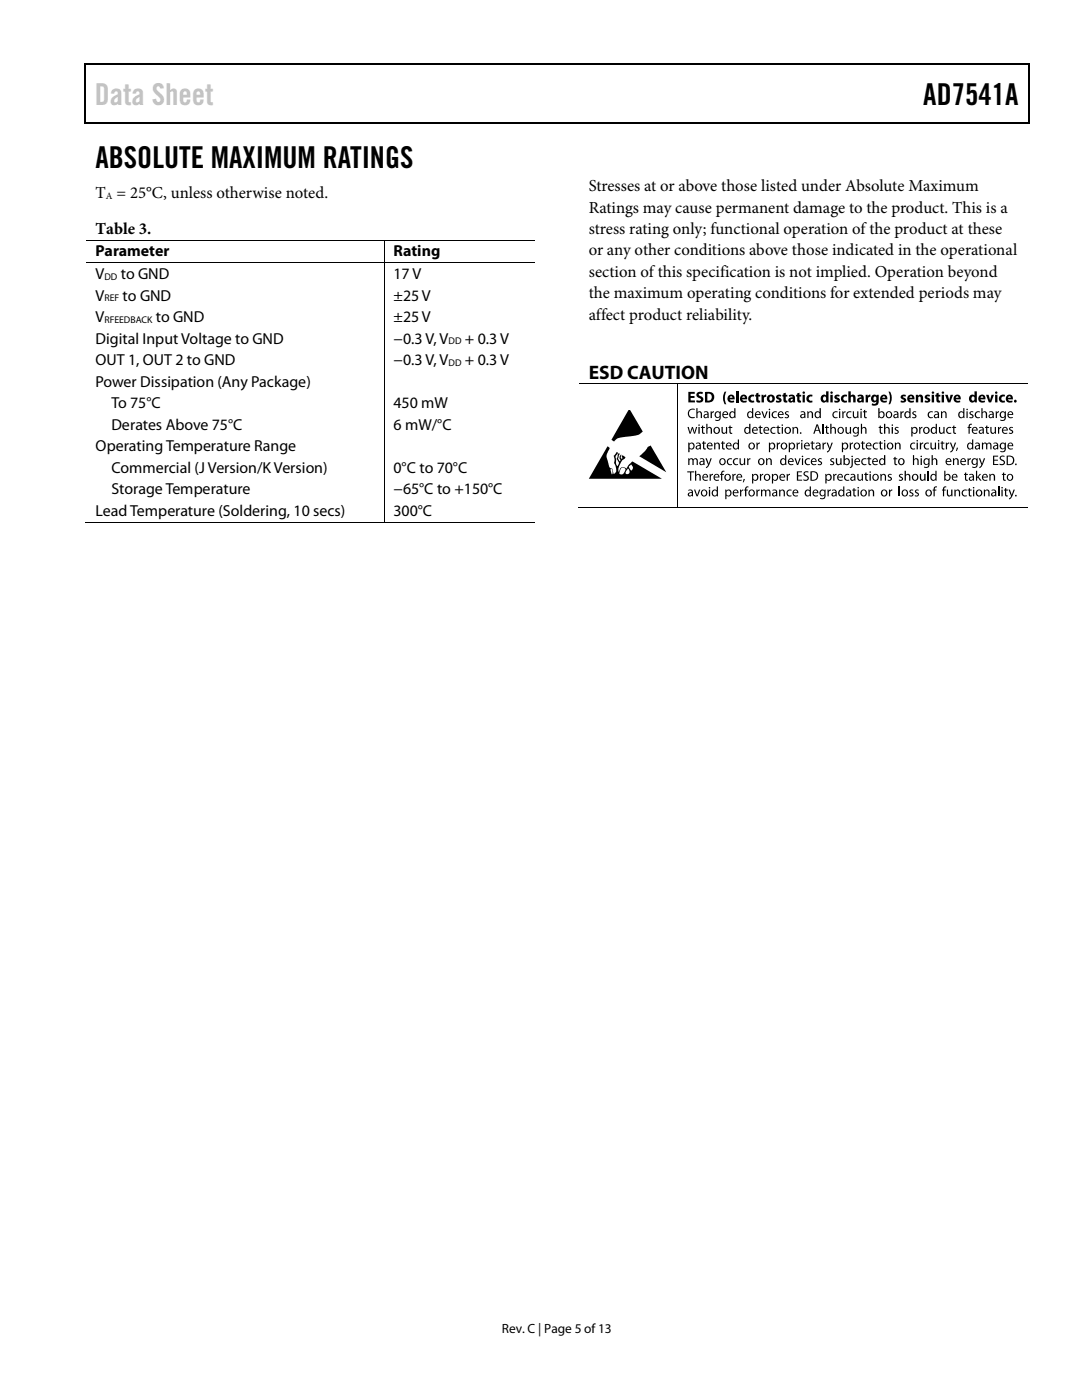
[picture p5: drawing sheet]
<svg xmlns="http://www.w3.org/2000/svg" width="216mm" height="279mm" viewBox="0 0 216 279" stroke-linecap="round" stroke-linejoin="round" font-family="sans-serif">
<defs><g id="words">
<text font-size="6" fill="#c1c1c1" x="18.9" y="20.9">Data Sheet</text>
<g font-size="6">
<text x="184.2" y="20.9">AD7541A</text>
<text x="19" y="33.6">ABSOLUTE MAXIMUM RATINGS</text>
</g>
<text font-size="3.9" x="117.5" y="75.6">ESD CAUTION</text>
<g font-size="3.3">
<text x="19" y="39.5">T = 25°C, unless otherwise noted.</text>
<text x="117.5" y="38.1">Stresses at or above those listed under Absolute Maximum</text>
<text x="19.1" y="46.7">Table 3.</text>
<text x="117.5" y="42.4">Ratings may cause permanent damage to the product. This is a</text>
<text x="117.5" y="46.7">stress rating only; functional operation of the product at these</text>
<text x="117.5" y="51">or any other conditions above those indicated in the operational</text>
<text x="117.5" y="55.2">section of this specification is not implied. Operation beyond</text>
<text x="117.5" y="59.5">the maximum operating conditions for extended periods may</text>
<text x="117.5" y="63.8">affect product reliability.</text>
</g>
<g font-size="3.2">
<text x="19" y="51.2">Parameter</text>
<text x="78.5" y="51.2">Rating</text>
<text x="19" y="55.7">V</text>
<text x="19" y="60">V</text>
<text x="24.1" y="55.7">to GND</text>
<text x="24.5" y="60">to GND</text>
<text x="78.5" y="55.7">17 V</text>
<text x="78.5" y="60">±25 V</text>
<text x="19" y="64.3">V</text>
<text x="31.1" y="64.3">to GND</text>
<text x="78.5" y="64.3">±25 V</text>
<text x="19" y="68.6">Digital Input Voltage to GND</text>
<text x="78.5" y="68.6">−0.3 V, V</text>
<text x="92.8" y="68.6">+ 0.3 V</text>
<text x="19" y="72.9">OUT 1, OUT 2 to GND</text>
<text x="19" y="77.2">Power Dissipation (Any Package)</text>
<text x="78.5" y="72.9">−0.3 V, V</text>
<text x="92.8" y="72.9">+ 0.3 V</text>
<text x="22.2" y="81.4">To 75°C</text>
<text x="78.5" y="81.4">450 mW</text>
<text x="22.2" y="85.8">Derates Above 75°C</text>
<text x="78.5" y="85.8">6 mW/°C</text>
<text x="19" y="90">Operating Temperature Range</text>
<text x="22.2" y="94.4">Commercial (J Version/K Version)</text>
<text x="78.5" y="94.4">0°C to 70°C</text>
<text x="22.2" y="98.6">Storage Temperature</text>
<text x="78.5" y="98.6">−65°C to +150°C</text>
<text x="19" y="103">Lead Temperature (Soldering, 10 secs)</text>
<text x="78.5" y="103">300°C</text>
</g>
<text font-size="2.7" x="100.2" y="266">Rev. C | Page 5 of13</text>
<g font-size="1.9">
<text x="21.1" y="39.7">A</text>
<text x="20.8" y="55.8">DD</text>
<text x="20.8" y="60.2">REF</text>
<text x="20.8" y="64.4">RFEEDBACK</text>
<text x="89.5" y="68.7">DD</text>
<text x="89.5" y="73">DD</text>
</g>
</g></defs>
<g fill="#000">
<path d="M16.9 12.7h.2v1h-.2zM16.9 12.7h.2v.3h-.2zM82.5 12.7h.3v.3h-.3zM205.1 12.7h.3v1h-.3zM205.1 12.7h.3v.3h-.3zM16.9 24.4h.2v.2h-.2zM82.3 24.4h.2v.2h-.2zM205.1 24.4h.3v.2h-.3zM76.5 47.8h.2v.2h-.2zM76.5 52.4h.2v.1h-.2zM135.2 76.5h.1v.2h-.1zM139.2 78.4l.5-.2 .6 .1-.1 .4-.7-.1-.1 .2 .2 .2a.72 .72 0 0 1 .7 .9 .72 .72 0 0 1-1 .4l-.4-.1 .1-.4 .7 .1 .2-.2-.2-.2a.69 .69 0 0 1-.7-.4 .69 .69 0 0 1 .2-.7z"/>
<path d="M144.6 78.2h.3a2.78 2.78 0 0 0 0 2.5 .72 .72 0 0 1-.6-.9v-.8zM146.9 78.1h.4v2.2h-.4zM150.9 78.5l.4-.1v.4h.4v.3h-.4l.1 .8h.3v.4h-.5l-.3-.2v-1h-.2v-.3h.2zM151.9 78.8h.4l.1 .3 .2-.3h.3v.4h-.3l-.2 .2v.9h-.4zM155 78.9l.5-.2 .4 .2-.1 .3-.5-.1 .1 .2a.56 .56 0 0 1 .6 .7 .56 .56 0 0 1-.9 .3l-.3-.1 .1-.3 .6 .1v-.2l-.2-.1a.48 .48 0 0 1-.4-.6zM156.3 78.5l.5-.1v.4h.3v.3h-.3v.8h.3v.4h-.5l-.2-.2-.1-1h-.2v-.3h.2zM159.1 78.5l.4-.1v.4h.4v.3h-.4l.1 .8h.2v.4h-.5l-.2-.2v-1h-.2v-.3h.2zM166.6 78.9l.5-.2 .4 .2-.1 .3-.4-.1v.2a.56 .56 0 0 1 .6 .7 .56 .56 0 0 1-.9 .3l-.2-.1v-.3l.6 .1v-.2l-.2-.1a.48 .48 0 0 1-.4-.6zM169.3 78.1h.5v.9a.55 .55 0 0 1 .6-.2 .55 .55 0 0 1 .3 .6v.9h-.4l-.1-1-.2-.2-.2 .3v.9h-.5zM172.7 78.8h.4l.1 .3 .2-.3h.3v.4h-.3l-.2 .3v.8h-.5zM179.9 78.9l.4-.2 .5 .2-.1 .3-.5-.1v.2a.54 .54 0 0 1 .6 .6 .54 .54 0 0 1-.6 .5l-.5-.2 .1-.3 .4 .1 .2-.1-.5-.3a.43 .43 0 0 1 0-.7zM182.7 78.8h.5v.2l.1-.1a.56 .56 0 0 1 .6-.1 .56 .56 0 0 1 .3 .6v.9h-.5v-1l-.2-.2-.3 .3v.9h-.5z"/>
<path d="M184.7 78.9l.4-.2 .5 .2-.1 .3-.5-.1v.2a.54 .54 0 0 1 .6 .6 .54 .54 0 0 1-.6 .5l-.5-.2 .1-.3 .4 .1 .2-.1-.5-.3a.43 .43 0 0 1 0-.7zM186.8 78.5l.5-.1v.4h.3v.3h-.3v.8h.3v.4h-.5l-.2-.2-.1-1h-.2v-.3h.2zM188.6 78.8h.5l.3 1.1 .3-1.1h.5l-.6 1.5h-.5zM196.7 78.8h.6l.2 1.1 .3-1.1h.5l-.5 1.5h-.5zM125.6 81.9l2.7 4.2-.3 .2a3.7 3.7 0 0 1-2.7 .8l-.6 .1a2.23 2.23 0 0 0-2.2 .9l-.5-.3 2.9-5.1zM129.2 89.2l.6-.3 3.1 5.3-5.3-3.1 1.1-1zM137.3 91.5h.2v.2l.3-.2h.3l.3 .2 .2-.2h.4l.2 .5v.8h-.2v-1l-.3-.2-.3 .3v.9h-.2l-.1-1-.2-.2-.3 .3v.9h-.3zM137.4 78.2h1.2v.4h-.8v.4h.8v.4h-.8v.5h.9v.4h-1.3zM137.2 85.2h.2l.3 1.1 .4-1.1h.2l.3 1.1 .3-1.1h.2l-.4 1.4h-.2l-.3-1.1-.4 1.1h-.2zM137.1 94.1h1.4v.2h-.6v1.6h-.2v-1.6h-.6zM137.5 81.8l.7-.3 .4 .1v.2a.77 .77 0 0 0-1.1 .7 .77 .77 0 0 0 1.1 .7v.2a.98 .98 0 0 1-1.2-.3 .98 .98 0 0 1 .1-1.3zM138.7 94h.2v.8l.5-.2 .3 .2 .1 1.1h-.2l-.1-.9-.2-.2-.4 .3v.8h-.2z"/>
<path d="M138.5 97.7h.2l.4 1.1 .4-1.1h.2l-.5 1.4h-.2zM138.9 81.5h.3v.8l.4-.2 .4 .2 .1 1.1h-.3v-.9l-.3-.2-.3 .3v.8h-.3zM140.1 85l.2-.1v.3h.3v.2h-.3v.9l.3 .1-.1 .2h-.2l-.2-.3v-.9h-.2v-.2h.2zM140.3 88.1l.2-.1v.3h.4v.2h-.4l.1 .9 .2 .1v.2h-.3l-.2-.2v-1h-.2v-.2h.2zM140.9 84.6h.3v.8l.4-.2 .4 .2 .1 1.2h-.3v-1l-.3-.2-.3 .3v.9h-.3zM140.8 91.5h.2l.4 1 .4-1h.2l-.6 1.6-.5 .3-.1-.2 .5-.4zM141.6 94.6h.2v.3l.5-.3v.2h-.3l-.1 .3-.1 .8h-.2zM141.8 82.1h.2v.3l.5-.3v.2h-.3l-.2 .3v.8h-.2zM142.5 88.3h.2v.3l.1-.2a.49 .49 0 0 1 .8 .1v1.2h-.2v-1l-.3-.2-.3 .3-.1 .9h-.2zM144 94.1l.6-.1-.1 .2h-.3l-.1 .1v.3h.3v.2h-.3v1.1h-.2v-1.1h-.2v-.2h.2zM144.1 88.1l.2-.1v.3h.4v.2h-.4l.1 .9 .2 .1 .1 .2h-.3a.36 .36 0 0 1-.3-.4v-.8h-.2v-.2h.2zM144 85.2h.2v1l.3 .2 .3-.2 .1-1h.2v1.4h-.2v-.3l-.1 .2a.47 .47 0 0 1-.8-.1z"/>
<path d="M145.5 85l.3-.1v.3h.3v.2h-.3v.9l.3 .1v.2h-.4l-.1-.3-.1-.9h-.2zM145.2 91.6l.5-.2 .4 .1-.1 .2a.51 .51 0 0 0-.7 .5 .51 .51 0 0 0 .7 .4l.1 .2a.7 .7 0 0 1-1-.2 .7 .7 0 0 1 .1-1zM146.1 94.6h.2l.1 .3 .4-.3v.2l-.4 .3v.8h-.3zM146.4 91.6l.6-.2 .3 .1-.1 .2a.51 .51 0 0 0-.7 .4 .51 .51 0 0 0 .7 .5l.1 .2a.71 .71 0 0 1-.9-.2 .71 .71 0 0 1 0-1zM147.7 97.7h.2v.3l.4-.3v.2l-.2 .1-.2 .2v.9h-.2zM148.4 95.6h.2l-.2 .7h-.2zM148.8 97.2l.6-.1-.1 .2h-.3l-.1 .2v.2h.3v.2h-.3v1.2h-.2v-1.2h-.2v-.2h.2zM147.6 91.5h.2v.9l.3 .2 .3-.2v-.9h.3v1.3h-.2v-.2l-.1 .1a.47 .47 0 0 1-.8-.1zM149.1 91.5h.2v.2l.4-.3v.3h-.2l-.2 .3v.8h-.2zM149.5 79l.3-.2h.5h.2l-.1 .4a.45 .45 0 0 0-.6 .4 .45 .45 0 0 0 .7 .3v.4a.82 .82 0 0 1-1-.2 .82 .82 0 0 1 0-1.1zM150.9 97.7h.2l.1 .3 .2-.3h.2v.2l-.2 .1-.2 .2v.9h-.3zM150.9 88.3h.2l.1 .3 .4-.3v.3h-.2l-.2 .3v.8h-.3z"/>
<path d="M151.6 94.6h.2l.1 .3 .4-.3v.2l-.4 .3v.8h-.3zM151.6 85l.2-.1v.3h.4v.2h-.4v.9l.3 .1v.2h-.2a.36 .36 0 0 1-.3-.5v-.7h-.2v-.2h.2zM151.8 97.7h.2l.1 .2 .2-.2h.3l.3 .2 .3-.2h.3l.2 .6v.8h-.2v-1l-.3-.2-.3 .2v1h-.2l-.1-1a.3 .3 0 0 0-.3-.2 .3 .3 0 0 0-.2 .3v.9h-.2zM151.9 82.1h.3l.4 1.1 .3-1.1h.3l-.5 1.3h-.3zM152.8 91.5h.3v.2l.1-.1a.49 .49 0 0 1 .7 .1l.1 1.1h-.3v-1l-.3-.2-.3 .3v.9h-.2zM153.9 85.4l.5-.2 .4 .1-.1 .2a.51 .51 0 0 0-.8 .4 .51 .51 0 0 0 .8 .4v.2a.7 .7 0 0 1-.9-.2 .7 .7 0 0 1 .1-.9zM155 88.3h.2v.3l.2-.3h.3v.3h-.3l-.2 .3v.8h-.2zM154.2 82.3l.5-.2h.3v.2a.51 .51 0 0 0-.8 .5 .51 .51 0 0 0 .8 .4v.2a.71 .71 0 0 1-.9-.2 .71 .71 0 0 1 .1-.9zM155.1 85l.3-.1v.3h.3v.2h-.3v.9l.3 .1-.1 .2h-.3l-.2-.3v-.9h-.2v-.2h.2zM155.5 97.7h.2v.2l.1-.1a.48 .48 0 0 1 .7 .1l.1 1.2h-.2l-.1-1-.2-.2-.4 .2v1h-.2zM156.7 82.3l.4-.2 .3 .1-.1 .1h-.4v.3a.48 .48 0 0 1 .5 .5 .48 .48 0 0 1-.7 .3h-.1v-.2l.4 .1 .2-.2-.2-.3a.4 .4 0 0 1-.3-.5zM157 94.6h.2v.3l.4-.3v.2h-.2l-.2 .3v.8h-.2z"/>
<path d="M157.1 97.9l.5-.2 .4 .1-.1 .1a.51 .51 0 0 0-.7 .5 .51 .51 0 0 0 .7 .4v.2a.7 .7 0 0 1-.9-.2 .7 .7 0 0 1 .1-.9zM158.1 85.2h.2l.1 .3 .1-.2a.48 .48 0 0 1 .7 .1l.1 1.2h-.3v-1l-.3-.2-.3 .3v.9h-.3zM158.5 91.5h.3l.4 1.1 .3-1.1h.3l-.5 1.3h-.3zM158.9 88.3h.3v.3l.4-.3v.3h-.2l-.2 .3v.8h-.2zM159.7 86.3h.2v.2h-.2zM159 94.1h1v.2h-.7v.6h.7v.2h-.7v.6h.8v.2h-1.1zM160.4 94.3a.79 .79 0 0 1 .9-.2v.2h-.6a.28 .28 0 0 0-.1 .2 .28 .28 0 0 0 .1 .3 .64 .64 0 0 1 .6 .9 .64 .64 0 0 1-1 .1v-.2a.39 .39 0 0 0 .7 .1 .39 .39 0 0 0-.2-.6 .54 .54 0 0 1-.4-.8zM161.1 82.1h.2v.2l.1-.1a.49 .49 0 0 1 .8 .1v1.1h-.2v-.9l-.3-.2-.3 .2-.1 .9h-.2zM160.8 91.6l.5-.2 .3 .1v.2a.51 .51 0 0 0-.8 .4 .51 .51 0 0 0 .8 .5v.2a.71 .71 0 0 1-.9-.2 .71 .71 0 0 1 .1-1zM161.1 79l.3-.2h.6h.1v.4a.45 .45 0 0 0-.7 .3 .45 .45 0 0 0 .7 .4v.4a.82 .82 0 0 1-1-.2 .82 .82 0 0 1 0-1.1zM162 88.1l.2-.1v.3h.3v.2h-.3v.9l.3 .1-.1 .2h-.2l-.2-.2v-1h-.3v-.2h.3zM163.3 91.6l.4-.2 .3 .1-.1 .2h-.4v.2a.48 .48 0 0 1 .5 .6 .48 .48 0 0 1-.7 .3l-.1-.1v-.1l.4 .1 .2-.2-.2-.3a.4 .4 0 0 1-.3-.6z"/>
<path d="M164.1 84.6h.2v2h-.2zM164.1 88.3h.2v.3l.5-.3v.3h-.2l-.2 .3v.8h-.3zM164.8 85l.3-.1v.3h.3v.2h-.3v.9l.3 .1-.1 .2h-.3l-.2-.3v-.9h-.2v-.2h.2zM165.1 97.7h.2v.3l.3-.3h.2v.2l-.3 .1-.1 .3v.8h-.3zM164.9 88.3h.3l.4 1.1 .3-1.1h.3l-.7 1.7-.4 .3-.1-.2a.46 .46 0 0 0 .4-.5zM165.7 84.6h.2v.8l.4-.2 .4 .2 .1 1.2h-.2l-.1-1-.3-.2-.3 .2v1h-.2zM165.7 91.6l.4-.2 .3 .1v.2h-.5v.2l.2 .1a.41 .41 0 0 1 .4 .4 .41 .41 0 0 1-.2 .4l-.7-.1 .1-.1h.5v-.3l-.2-.1a.4 .4 0 0 1-.3-.6zM166.2 94.6h.3v.3l.4-.3v.2h-.2l-.2 .3v.8h-.2zM166.3 82.3l.5-.2h.3v.2a.51 .51 0 0 0-.8 .5 .51 .51 0 0 0 .8 .4v.2a.7 .7 0 0 1-.9-.2 .7 .7 0 0 1 .1-.9zM166.8 91.5h.2l.1 .9 .2 .2 .4-.2v-.9h.2v1.3h-.2v-.2l-.1 .1a.47 .47 0 0 1-.7-.1zM168.1 82.1h.2v.3l.4-.3v.2h-.2l-.2 .3v.8h-.2zM168 79l.3-.2h.5h.2v.4a.45 .45 0 0 0-.7 .3 .45 .45 0 0 0 .7 .4v.4a.82 .82 0 0 1-1-.2 .82 .82 0 0 1 0-1.1z"/>
<path d="M168.6 94.8l.5-.2h.4l-.1 .2a.51 .51 0 0 0-.7 .5 .51 .51 0 0 0 .7 .4l.1 .2a.71 .71 0 0 1-1-.2 .71 .71 0 0 1 .1-.9zM169.5 88.3h.3v.3l.4-.3v.3h-.2l-.2 .3v.8h-.2zM168.7 85.2h.3v1l.2 .2 .4-.3v-.9h.2v1.4h-.2v-.3l-.1 .2a.47 .47 0 0 1-.7-.1zM169 82.3l.6-.2h.3l-.1 .2a.51 .51 0 0 0-.7 .5 .51 .51 0 0 0 .7 .4l.1 .2a.7 .7 0 0 1-.9-.2 .7 .7 0 0 1 0-.9zM170.3 97.5l.2-.1v.3h.4v.2h-.4v.9l.3 .1-.1 .2h-.2l-.2-.3v-.9h-.2v-.2h.2zM170.2 82.1h.2v1l.3 .2 .3-.3v-.9h.3v1.3h-.2v-.2l-.1 .1a.46 .46 0 0 1-.8-.1zM171.8 84.6h.2v.8l.4-.2 .4 .2 .1 1.2h-.2l-.1-1-.2-.2-.4 .3v.9h-.2zM171.1 94.6h.2v1l.3 .2 .3-.3 .1-.9h.2v1.3h-.2v-.2l-.1 .1a.46 .46 0 0 1-.8-.1zM172 88.1l.2-.1v.3h.4v.2h-.4l.1 .9 .3 .1v.2h-.2a.36 .36 0 0 1-.4-.4v-.8h-.2v-.2h.2zM172.4 81.8h.2v.3h.4v.2h-.4l.1 .9 .3 .1-.1 .2-.3-.1-.2-.2v-.9h-.2v-.2h.2zM172 91.6l.6-.2 .3 .1-.1 .2a.51 .51 0 0 0-.7 .5 .51 .51 0 0 0 .8 .4v.2a.71 .71 0 0 1-.9-.2 .71 .71 0 0 1 0-1zM172.6 94.3h.3v.3h.3v.2h-.3v.9l.3 .1v.1h-.3l-.2-.2-.1-.9h-.2z"/>
<path d="M173.3 97.7h.2v.2l.1-.1a.49 .49 0 0 1 .7 .1l.1 1.2h-.2l-.1-1-.2-.2-.4 .3v.9h-.2zM173.3 91.2h.2v.3h.3v.2h-.3v.9h.3l-.1 .2h-.2l-.2-.2v-.9h-.2v-.2h.2zM174.3 88.5l.5-.2 .4 .1-.1 .2a.51 .51 0 0 0-.7 .4 .51 .51 0 0 0 .7 .5l.1 .1a.7 .7 0 0 1-1-.1 .7 .7 0 0 1 .1-1zM175.7 94.6h.2v.2l.1-.1a.48 .48 0 0 1 .7 .1l.1 1.1h-.2l-.1-.9-.2-.2-.4 .3v.8h-.2zM175.5 85l.3-.1v.3h.3v.2h-.3v.9l.3 .1v.2h-.4l-.1-.3-.1-.9h-.2zM175.5 88.1l.3-.1v.3h.3v.2h-.3v.9l.3 .1-.1 .2h-.3l-.1-.2-.1-1h-.2v-.2h.2zM176.4 84.6h.2v.8l.5-.2 .4 .2v1.2h-.2v-1l-.3-.2-.4 .2v1h-.2zM177.2 94.8l.4-.2h.3v.2h-.5v.3a.48 .48 0 0 1 .6 .5 .48 .48 0 0 1-.7 .3h-.2l.1-.2 .3 .1 .2-.2-.5-.5zM177.3 78.2a.72 .72 0 0 1 .6 .8v.8a.72 .72 0 0 1-.6 .9 2.78 2.78 0 0 0 0-2.5zM177.4 97.7h.2v.3l.4-.3v.2l-.2 .1-.2 .2v.9h-.2zM178.6 85.4l.4-.2 .3 .1-.1 .2-.4-.1v.3l.2 .1a.41 .41 0 0 1 .3 .3 .41 .41 0 0 1-.2 .4h-.6v-.2h.6v-.2l-.2-.1a.4 .4 0 0 1-.3-.6zM178.5 88.3h.3v.3l.1-.2a.49 .49 0 0 1 .7 .1l.1 1.2h-.3v-1l-.3-.2-.3 .3v.9h-.2z"/>
<path d="M178.5 91.2h.2v.3h.3v.2h-.3v.9h.3l-.1 .2h-.2l-.2-.2v-.9h-.3v-.2h.3zM179.3 97.1h.3v2h-.3zM179.4 94.8l.4-.2h.4l-.1 .2h-.4v.3a.48 .48 0 0 1 .5 .5 .48 .48 0 0 1-.7 .3h-.2l.1-.2 .3 .1 .3-.2-.6-.5zM179.7 82.1h.2v.3l.4-.3v.2h-.2l-.2 .3v.8h-.2zM180.5 94h.3v.8l.4-.2 .4 .2v1.1h-.2v-.9l-.3-.2-.3 .2v.9h-.3zM181.5 97.9l.4-.2 .3 .1v.1h-.5v.3a.48 .48 0 0 1 .6 .5 .48 .48 0 0 1-.7 .4l-.2-.1 .1-.2 .3 .1 .3-.2-.3-.2a.4 .4 0 0 1-.3-.6zM182.1 82.3l.4-.2 .3 .1v.1h-.5v.3l.2 .1a.41 .41 0 0 1 .4 .3 .41 .41 0 0 1-.2 .4h-.7l.1-.2h.5v-.2l-.2-.2a.4 .4 0 0 1-.3-.5zM182.2 90.8h.2v.9l.4-.3 .4 .3 .1 1.1h-.2l-.1-1-.3-.2-.3 .3v.9h-.2zM182.6 97.9l.4-.2 .3 .1v.1h-.5v.3l.2 .1a.41 .41 0 0 1 .4 .3 .41 .41 0 0 1-.3 .4h-.6l.1-.2h.5v-.2l-.2-.1a.4 .4 0 0 1-.3-.6zM181.8 88.5l.5-.2 .3 .1v.2a.51 .51 0 0 0-.8 .4 .51 .51 0 0 0 .8 .5v.1a.7 .7 0 0 1-.9-.1 .7 .7 0 0 1 .1-1zM183.4 85.2h.2v.3l.5-.3v.2l-.3 .1-.1 .3v.8h-.3zM183.5 88.3h.3v.3l.2-.3h.2v.3h-.2l-.2 .3v.8h-.3z"/>
<path d="M183.5 94.6h.3v1l.3 .2 .3-.3v-.9h.3v1.3h-.2l-.1-.2v.1a.47 .47 0 0 1-.8-.1zM185.1 94h.2v1.9h-.2zM184.5 88.5l.6-.2 .3 .1-.1 .2a.51 .51 0 0 0-.7 .4 .51 .51 0 0 0 .7 .5l.1 .1a.71 .71 0 0 1-1-.1 .71 .71 0 0 1 .1-1zM185.9 90.8h.2v.9l.5-.3 .3 .3 .1 1.1h-.2l-.1-1-.2-.2-.4 .3v.9h-.2zM185.3 82.3l.5-.2h.3v.2a.51 .51 0 0 0-.7 .5 .51 .51 0 0 0 .7 .4v.2a.71 .71 0 0 1-.9-.2 .71 .71 0 0 1 .1-.9zM186.4 97.2l.6-.1-.1 .2h-.3l-.1 .2v.2h.3v.2h-.3v1.2h-.2v-1.2h-.2v-.2h.2zM185.7 88.3h.2v1l.3 .2 .3-.2v-1h.3v1.4h-.2v-.2l-.1 .1a.46 .46 0 0 1-.8-.1zM187.7 82.1h.3v.2l.1-.1a.48 .48 0 0 1 .7 .1l.1 1.1h-.3v-.9l-.3-.2-.3 .3v.8h-.2zM187.9 88.1l.2-.1v.3h.4v.2h-.4l.1 .9 .2 .1 .1 .2h-.4l-.2-.2v-1h-.2zM188.3 97.2l.5-.1v.2h-.3l-.1 .2v.2h.3v.2h-.3v1.2h-.2v-1.2h-.2v-.2h.2zM187.4 85.2h.2v1l.3 .2 .3-.3v-.9h.3v1.4h-.2v-.3l-.1 .2a.46 .46 0 0 1-.8-.1zM188.7 88.3h.2v.3l.5-.3v.3h-.2l-.2 .3v.8h-.3z"/>
<path d="M189.5 88.3h.3l.4 1.1 .3-1.1h.3l-.7 1.7-.4 .3-.1-.2a.46 .46 0 0 0 .4-.5zM189 85.4l.5-.2 .3 .1v.2a.51 .51 0 0 0-.8 .4 .51 .51 0 0 0 .8 .4v.2a.71 .71 0 0 1-.9-.2 .71 .71 0 0 1 .1-.9zM188.9 97.7h.3v1l.3 .2 .3-.3v-.9h.2v1.4h-.2v-.3l-.1 .2a.46 .46 0 0 1-.7-.1zM190.1 91.5h.3v.2l.1-.1a.49 .49 0 0 1 .7 .1l.1 1.1h-.3v-1l-.3-.2-.3 .3v.9h-.2zM190.2 85l.2-.1v.3h.4v.2h-.4l.1 .9 .3 .1v.2h-.2a.36 .36 0 0 1-.4-.5v-.7h-.2v-.2h.2zM190.4 97.7h.3v.2l.1-.1a.48 .48 0 0 1 .7 .1l.1 1.2h-.3v-1l-.3-.2-.3 .2v1h-.3zM190.9 89.4l.3-.1-.3 .7h-.2zM192.5 94.3h.3v.3h.3v.2h-.3v.9l.3 .1v.1h-.3l-.2-.2-.1-.9h-.1zM192.1 97.9l.5-.2h.3v.2a.51 .51 0 0 0-.8 .5 .51 .51 0 0 0 .8 .4v.2a.71 .71 0 0 1-.9-.2 .71 .71 0 0 1 .1-.9zM193.1 91.5h.2v.2l.4-.3v.3h-.2l-.2 .3v.8h-.2zM193.4 84.7l.5-.1v.2h-.3l-.1 .2v.2h.3v.2h-.3v1.2h-.2v-1.2h-.2v-.2h.2zM193.5 82.3l.4-.2 .3 .1v.1h-.5v.3l.2 .1a.41 .41 0 0 1 .4 .3 .41 .41 0 0 1-.3 .4h-.6l.1-.2h.5v-.2l-.2-.2a.4 .4 0 0 1-.3-.5z"/>
<path d="M193.3 97.5l.2-.1v.3h.4v.2h-.4l.1 .9 .3 .1v.2h-.2a.36 .36 0 0 1-.4-.5v-.7h-.2v-.2h.2zM194.7 94h.3v1.2l.5-.6h.3l-.5 .5 .6 .8h-.3l-.5-.6-.1 .1v.5h-.3zM194.7 82.3l.5-.2h.3v.2a.51 .51 0 0 0-.8 .5 .51 .51 0 0 0 .8 .4v.2a.71 .71 0 0 1-.9-.2 .71 .71 0 0 1 .1-.9zM195.3 91.5h.3l.4 1 .3-1h.3l-.6 1.3-.5 .6-.1-.2 .4-.4zM195.8 81.5h.3v.8l.4-.2 .4 .2 .1 1.1h-.3v-.9l-.3-.2-.3 .3v.8h-.3zM195.9 88.3h.2v.3l.3-.3h.3l.2 .3 .3-.3 .4 .1 .2 .5v.8h-.2v-1l-.3-.2-.3 .3v.9h-.2l-.1-1-.2-.2-.3 .3v.9h-.3zM196.3 97.7h.2v.2l.1-.1a.48 .48 0 0 1 .8 .1l.1 1.2h-.3v-1l-.3-.2-.3 .2v1h-.3zM196.8 85l.2-.1v.3h.4v.2h-.4v.9l.3 .1-.1 .2h-.2l-.2-.3v-.9h-.2v-.2h.2zM197.4 94.6h.2v.2l.1-.1a.49 .49 0 0 1 .8 .1l.1 1.1h-.3v-.9l-.3-.2-.3 .3v.8h-.3zM198.7 82.1h.2v.3l.4-.3v.2l-.4 .3v.8h-.2zM197.6 85.2h.2l.1 1 .2 .2 .4-.3v-.9h.2l.1 1.4h-.3v-.3l-.1 .2a.46 .46 0 0 1-.7-.1zM198.1 90.9h1.1v.2h-.8v.6h.7v.2h-.7v.7h.8v.2h-1.1z"/>
<path d="M199.1 85.2h.2l.1 .3 .4-.3v.2l-.2 .1-.2 .3v.8h-.3zM199.2 97.1h.2v2h-.2zM199.5 91.2a.76 .76 0 0 1 1-.2l-.1 .2-.4-.1-.3 .2 .2 .4a.64 .64 0 0 1 .6 .8 .64 .64 0 0 1-1.1 .2l.1-.2a.39 .39 0 0 0 .6 .1 .39 .39 0 0 0-.2-.6 .54 .54 0 0 1-.4-.8zM200.1 94.3h.3v.3h.3v.2h-.3v.9l.3 .1-.1 .2-.3-.1-.2-.2v-.9h-.2v-.2h.2zM199.5 79l.3-.2h.6h.1v.4a.44 .44 0 0 0-.7 .3 .44 .44 0 0 0 .7 .4v.4a.82 .82 0 0 1-1-.2 .82 .82 0 0 1 0-1.1zM200.5 97.5l.3-.1v.3h.3v.2h-.3v.9l.3 .1-.1 .2h-.3l-.1-.3-.1-.9h-.2v-.2h.2zM201.4 85.4l.4-.2 .3 .1v.1h-.5v.3a.48 .48 0 0 1 .6 .5 .48 .48 0 0 1-.7 .4l-.2-.1 .1-.2 .3 .1 .2-.2-.5-.5zM201.2 97.7h.3l.4 1.1 .3-1.1h.3l-.5 1.4-.6 .6-.1-.2 .4-.5zM202.6 92.5h.2v.3h-.2zM202.6 98.8h.2v.2h-.2zM76.5 104.1h.2v.2h-.2zM135.2 101.3h.1v.1h-.1z"/>
<path d="M140.7 78.2a1.5 1.5 0 0 1 1.8 .7 1.24 1.24 0 0 1-1.7 1.4h-.1zM141.1 78.6v1.4a.71 .71 0 0 0 .9-.7 .71 .71 0 0 0-.9-.7z"/>
<path d="M145.3 79a.72 .72 0 0 1 .9-.2 .72 .72 0 0 1 .4 .9h-1a.53 .53 0 0 0 .8 .2l.1 .3a.86 .86 0 0 1-1.1-.1 .86 .86 0 0 1-.1-1.1zM145.7 79.1l-.1 .3h.6l-.1-.3z"/>
<path d="M147.8 79a.72 .72 0 0 1 .9-.2 .72 .72 0 0 1 .4 .9h-1l.2 .3 .6-.1 .1 .3a.86 .86 0 0 1-1.1-.1 .86 .86 0 0 1-.1-1.1zM148.2 79.1l-.1 .3h.5l-.1-.3z"/>
<path d="M157.4 78.9l.3-.1a.65 .65 0 0 1 .9 .6l.1 .9h-.4l-.1-.1a.51 .51 0 0 1-.7 0 .51 .51 0 0 1 0-.8l.7-.2-.3-.1-.4 .1zM157.8 79.7v.1l.1 .2 .3-.2v-.2z"/>
<path d="M160.2 78.2h.4v.3h-.4zM160.1 78.8h.5v1.5h-.5z"/>
<path d="M164 79l.4-.3 .4 .2v-.8h.5v2.2h-.4v-.2a.64 .64 0 0 1-.8 .2 .64 .64 0 0 1-.4-.7zM164.4 79.2a.41 .41 0 0 0-.2 .5 .41 .41 0 0 0 .5 .2 .43 .43 0 0 0 .1-.5 .43 .43 0 0 0-.4-.2z"/>
<path d="M165.7 78.2h.4v.3h-.4zM165.7 78.8h.5v1.5h-.5z"/>
<path d="M171.1 78.9l.3-.1a.66 .66 0 0 1 1 .6v.9h-.4l-.1-.1a.52 .52 0 0 1-.9-.1 .52 .52 0 0 1 .5-.8l.4-.1-.3-.1-.4 .1zM171.5 79.7v.3h.2l.2-.2v-.2z"/>
<path d="M175.8 79a.72 .72 0 0 1 .9-.2 .72 .72 0 0 1 .3 .9h-.9a.53 .53 0 0 0 .8 .2l.1 .3a.86 .86 0 0 1-1.1-.1 .86 .86 0 0 1-.1-1.1zM176.2 79.1l-.1 .3h.5l-.1-.3z"/>
<path d="M181.2 79a.72 .72 0 0 1 .9-.2 .72 .72 0 0 1 .3 .9h-.9a.53 .53 0 0 0 .8 .2l.1 .3a.86 .86 0 0 1-1.1-.1 .86 .86 0 0 1-.1-1.1zM181.6 79.1l-.1 .3h.5l-.1-.3z"/>
<path d="M186 78.2h.3v.3h-.3zM185.9 78.8h.5v1.5h-.5z"/>
<path d="M188 78.2h.3v.3h-.3zM187.9 78.8h.5v1.5h-.5z"/>
<path d="M190.4 79a.72 .72 0 0 1 1-.2 .72 .72 0 0 1 .3 .9h-1a.53 .53 0 0 0 .9 .2v.3a.86 .86 0 0 1-1.1-.1 .86 .86 0 0 1-.1-1.1zM190.8 79.1l-.1 .3h.6l-.1-.3z"/>
<path d="M193.6 79l.4-.3 .4 .2v-.8h.5v2.2h-.4v-.2a.7 .7 0 0 1-1 .1 .7 .7 0 0 1-.1-1zM194 79.2l-.1 .1a.44 .44 0 0 0 .3 .7 .42 .42 0 0 0 .2-.5 .42 .42 0 0 0-.4-.3z"/>
<path d="M195.4 79a.72 .72 0 0 1 .9-.2 .72 .72 0 0 1 .3 .9h-1a.53 .53 0 0 0 .9 .2l.1 .3a.86 .86 0 0 1-1.2-.1 .86 .86 0 0 1 0-1.1zM195.8 79.1l-.2 .3h.6l-.1-.3z"/>
<path d="M198.6 78.2h.4v.3h-.4zM198.6 78.8h.4v1.5h-.4z"/>
<path d="M200.9 79a.72 .72 0 0 1 .9-.2 .72 .72 0 0 1 .3 .9h-1l.3 .3 .6-.1v.3a.86 .86 0 0 1-1.1-.1 .86 .86 0 0 1 0-1.1zM201.3 79.1l-.2 .3h.6l-.1-.3z"/>
<path d="M121.2 89.1l-3.7 6.4h14.6l-5.9-3.4-.7 .6-.5 .9-.2-.2a.71 .71 0 0 0-.8-.2 .71 .71 0 0 0-.4 .7l-.1 .3a2.81 2.81 0 0 1 1.2-2.8l.1-.2-.6-.3v.6l-.2 .2-.1-.4v-.6l-.2 .3-.1 .5 .2 .3-.1 .3-.2-.2a.65 .65 0 0 1 0-.9l.2-.4-.2-.2-.5 1.1 .2 .4a.7 .7 0 0 1-.1 1.1l-.1-.3-.1-1a.79 .79 0 0 1 .3-1.1l.1-.2-.3-.2-.6 .8 .2 .7-.1 .7 .4 .8a1.01 1.01 0 0 1-.5 1.4l-.3-1.1a.78 .78 0 0 1-.7-1l-.1-.4a2.09 2.09 0 0 1 .3-2.4 .42 .42 0 0 0-.4-.6zM121.8 93.6l.2-.1 .2 .4v.6l-.1 .2zM124.1 93.3a.57 .57 0 0 1 .7 .3 .57 .57 0 0 1-.3 .7 .6 .6 0 0 1-.9 .2l.1-.6zM125.2 93.6a.51 .51 0 0 1 .4 .7 .51 .51 0 0 1-.8 .2zM125.6 93l.3-.3a.68 .68 0 0 1 0 1.2l-.4-.7z"/>
<path d="M137.3 88.3h.2l.1 .3a.61 .61 0 0 1 .8-.1 .61 .61 0 0 1 .2 .8 .54 .54 0 0 1-.5 .4 .54 .54 0 0 1-.5-.2v.7h-.3zM137.7 88.6a.49 .49 0 0 0-.1 .7 .49 .49 0 0 0 .6 .2 .51 .51 0 0 0 .2-.6 .51 .51 0 0 0-.6-.4z"/>
<path d="M137.3 97.8l.2-.1a.58 .58 0 0 1 .8 .5v.9h-.2v-.2a.43 .43 0 0 1-.7 .1 .43 .43 0 0 1 0-.7l.6-.1v-.1a.42 .42 0 0 0-.6-.1zM137.6 98.5v.3h.4v-.4z"/>
<path d="M139.3 84.8a.15 .15 0 0 1 .3 0 .15 .15 0 0 1-.3 0zM139.4 85.2h.2v1.4h-.2z"/>
<path d="M138.9 88.4h.1a.58 .58 0 0 1 .9 .5v.8h-.2l-.1-.2a.43 .43 0 0 1-.6 .1 .43 .43 0 0 1 0-.6l.6-.2v-.1a.41 .41 0 0 0-.7-.1zM139.1 89.1v.4h.4l.1-.2v-.3z"/>
<path d="M140.3 94.8a.57 .57 0 0 1 .7-.2 .57 .57 0 0 1 .3 .7h-1a.53 .53 0 0 0 .9 .4v.2a.73 .73 0 0 1-.9-.2 .73 .73 0 0 1 0-.9zM140.5 94.8l-.1 .3h.7l-.2-.3z"/>
<path d="M139.8 98.4a.7 .7 0 0 1 1.4 0 .7 .7 0 0 1-1.4 0zM140.3 97.9a.5 .5 0 0 0-.2 .7 .5 .5 0 0 0 .6 .2 .5 .5 0 0 0 .2-.6 .5 .5 0 0 0-.6-.3z"/>
<path d="M139.6 91.5h.2a.58 .58 0 0 1 .8 .5v.8h-.2l-.1-.1a.43 .43 0 0 1-.6 .1 .43 .43 0 0 1 0-.7l.6-.1v-.2a.41 .41 0 0 0-.6-.1zM139.9 92.2l-.1 .4h.4l.1-.2v-.3z"/>
<path d="M141.2 88.5a.58 .58 0 0 1 .7-.1 .58 .58 0 0 1 .3 .7h-.9l.2 .4h.6v.1a.74 .74 0 0 1-.9-.1 .74 .74 0 0 1 0-1zM141.4 88.6l-.1 .3h.7l-.2-.3z"/>
<path d="M140.5 82.2l.1-.1a.57 .57 0 0 1 .8 .5v.8h-.2v-.1a.43 .43 0 0 1-.7 .1 .43 .43 0 0 1 .1-.7l.6-.1v-.2a.41 .41 0 0 0-.7-.1zM140.7 82.9v.3h.3l.2-.1v-.3z"/>
<path d="M141.4 97.3a.15 .15 0 0 1 .3 0 .15 .15 0 0 1-.3 0zM141.4 97.7h.3v1.4h-.3z"/>
<path d="M142.5 94.8a.58 .58 0 0 1 .8-.2 .58 .58 0 0 1 .3 .7h-1l.2 .4h.6l.1 .2a.73 .73 0 0 1-1-.2 .73 .73 0 0 1 0-.9zM142.8 94.8l-.2 .3h.7l-.1-.3z"/>
<path d="M142.3 85.9a.7 .7 0 0 1 1.4 0 .7 .7 0 0 1-1.4 0zM142.8 85.4a.5 .5 0 0 0-.2 .7 .5 .5 0 0 0 .6 .2 .5 .5 0 0 0 .2-.6 .5 .5 0 0 0-.6-.3z"/>
<path d="M142.2 97.9l.4-.2 .4 .2v-.8h.3v2h-.3v-.3a.61 .61 0 0 1-.8 .2 .61 .61 0 0 1-.1-.9zM142.4 97.9a.51 .51 0 0 0-.2 .7 .51 .51 0 0 0 .6 .3 .5 .5 0 0 0 .2-.7 .5 .5 0 0 0-.6-.3z"/>
<path d="M142.8 82.3a.51 .51 0 0 1 .8 0v-.2h.2v.4a1.68 1.68 0 0 1-.2 1.4l-.6 .1-.3-.1 .1-.2a.5 .5 0 0 0 .6 .1 .5 .5 0 0 0 .2-.6 .6 .6 0 0 1-.8 .1 .6 .6 0 0 1-.2-.8zM143 82.3a.49 .49 0 0 0-.2 .6 .49 .49 0 0 0 .6 .3 .49 .49 0 0 0 .2-.6 .49 .49 0 0 0-.6-.3z"/>
<path d="M143.5 92.2a.7 .7 0 0 1 1.4 0 .7 .7 0 0 1-1.4 0zM143.9 91.7a.5 .5 0 0 0-.1 .6 .5 .5 0 0 0 .6 .3 .5 .5 0 0 0 .2-.7 .5 .5 0 0 0-.7-.2z"/>
<path d="M144.3 82.3a.57 .57 0 0 1 .7-.2 .57 .57 0 0 1 .3 .7h-.9l.2 .4h.6v.2a.73 .73 0 0 1-.9-.2 .73 .73 0 0 1 0-.9zM144.5 82.3l-.1 .3h.7l-.2-.3z"/>
<path d="M144.7 97.7h.2v.2a.62 .62 0 0 1 .9-.1 .62 .62 0 0 1 .1 .9 .54 .54 0 0 1-.4 .4 .54 .54 0 0 1-.5-.2v.7h-.3zM145.1 98a.5 .5 0 0 0-.1 .6 .5 .5 0 0 0 .5 .2 .5 .5 0 0 0 .2-.6 .5 .5 0 0 0-.5-.3z"/>
<path d="M145 88.5a.57 .57 0 0 1 .7-.1 .57 .57 0 0 1 .3 .7h-.9l.2 .4h.6v.1a.73 .73 0 0 1-.9-.1 .73 .73 0 0 1 0-1zM145.2 88.6l-.1 .3h.7l-.2-.3z"/>
<path d="M144.5 95.3a.7 .7 0 0 1 1.4 0 .7 .7 0 0 1-1.4 0zM145 94.8a.5 .5 0 0 0-.2 .6 .5 .5 0 0 0 .6 .3 .5 .5 0 0 0 .2-.6 .5 .5 0 0 0-.6-.3z"/>
<path d="M146.4 97.9a.58 .58 0 0 1 .7-.1 .58 .58 0 0 1 .2 .6h-.9l.3 .5 .5-.1 .1 .2a.73 .73 0 0 1-1-.1 .73 .73 0 0 1 .1-1zM146.6 97.9l-.2 .3h.7l-.1-.3z"/>
<path d="M145.7 82.3l.4-.2 .4 .2v-.8h.2l.1 1.9h-.2l-.1-.2a.61 .61 0 0 1-.8 .1 .61 .61 0 0 1-.2-.8zM145.9 82.3a.5 .5 0 0 0-.2 .6 .5 .5 0 0 0 .6 .3l.1-.1a.49 .49 0 0 0 .1-.5 .49 .49 0 0 0-.6-.3z"/>
<path d="M147.1 94.8a.58 .58 0 0 1 .7-.2 .58 .58 0 0 1 .3 .7h-.9l.2 .4h.6v.2a.73 .73 0 0 1-.9-.2 .73 .73 0 0 1 0-.9zM147.3 94.8l-.1 .3h.7l-.2-.3z"/>
<path d="M146.4 88.5l.4-.2 .4 .2v-.8h.3v2h-.3v-.2a.61 .61 0 0 1-.8 .1 .61 .61 0 0 1-.1-.9zM146.6 88.6a.5 .5 0 0 0-.2 .6 .5 .5 0 0 0 .6 .3 .5 .5 0 0 0 .2-.6 .5 .5 0 0 0-.6-.3z"/>
<path d="M148.7 85.4l.4-.2 .4 .2v-.8h.2v2h-.2v-.3a.61 .61 0 0 1-.8 .2 .61 .61 0 0 1-.2-.9zM148.9 85.5a.5 .5 0 0 0-.2 .6 .5 .5 0 0 0 .6 .3 .5 .5 0 0 0 .2-.6 .5 .5 0 0 0-.6-.3z"/>
<path d="M149.3 98.4a.7 .7 0 0 1 1.4 0 .7 .7 0 0 1-1.4 0zM149.7 97.9a.5 .5 0 0 0-.1 .7 .5 .5 0 0 0 .6 .2 .5 .5 0 0 0 .2-.6 .5 .5 0 0 0-.7-.3z"/>
<path d="M149.3 89a.7 .7 0 0 1 1.4 0 .7 .7 0 0 1-1.4 0zM149.8 88.6a.5 .5 0 0 0-.2 .6 .5 .5 0 0 0 .6 .3 .5 .5 0 0 0 .2-.7 .5 .5 0 0 0-.6-.2z"/>
<path d="M150 94.6h.3v.2a.63 .63 0 0 1 .9 0 .63 .63 0 0 1 0 .9 .63 .63 0 0 1-.9 .1v.7h-.2zM150.4 94.9a.49 .49 0 0 0-.1 .6 .49 .49 0 0 0 .6 .2 .51 .51 0 0 0 .2-.6 .51 .51 0 0 0-.6-.3z"/>
<path d="M150.2 85.4a.57 .57 0 0 1 .7-.1 .57 .57 0 0 1 .3 .6h-.9l.2 .5 .6-.1v.2a.73 .73 0 0 1-.9-.1 .73 .73 0 0 1 0-1zM150.5 85.4l-.2 .4h.7l-.1-.4z"/>
<path d="M149.2 82.3l.5-.2 .4 .2v-.8h.2v1.9h-.2v-.2a.61 .61 0 0 1-.9 .1 .61 .61 0 0 1-.1-.8zM149.5 82.3a.51 .51 0 0 0-.2 .6 .51 .51 0 0 0 .6 .3 .5 .5 0 0 0 .2-.6 .5 .5 0 0 0-.6-.3z"/>
<path d="M150.8 82.3a.57 .57 0 0 1 .7-.2 .57 .57 0 0 1 .3 .7h-.9l.2 .4h.6v.2a.73 .73 0 0 1-.9-.2 .73 .73 0 0 1 0-.9zM151 82.3l-.1 .3h.7l-.2-.3z"/>
<path d="M151.2 92.2a.7 .7 0 0 1 1.4 0 .7 .7 0 0 1-1.4 0zM151.7 91.7a.5 .5 0 0 0-.2 .6 .5 .5 0 0 0 .6 .3 .5 .5 0 0 0 .2-.7 .5 .5 0 0 0-.6-.2z"/>
<path d="M152.5 85.4a.57 .57 0 0 1 .7-.1 .57 .57 0 0 1 .3 .6h-1a.53 .53 0 0 0 .9 .4v.2a.73 .73 0 0 1-.9-.1 .73 .73 0 0 1 0-1zM152.7 85.4l-.1 .4h.7l-.2-.4z"/>
<path d="M152.4 95.3a.7 .7 0 0 1 1.4 0 .7 .7 0 0 1-1.4 0zM152.8 94.8a.5 .5 0 0 0-.1 .7 .5 .5 0 0 0 .6 .2 .5 .5 0 0 0 .2-.6 .5 .5 0 0 0-.7-.3z"/>
<path d="M153.4 88.3h.2v.3a.62 .62 0 0 1 .9-.2 .62 .62 0 0 1 .1 .9 .56 .56 0 0 1-.4 .4 .56 .56 0 0 1-.5-.2v.7h-.3zM153.8 88.6a.49 .49 0 0 0-.1 .6 .49 .49 0 0 0 .6 .3 .51 .51 0 0 0 .1-.6 .51 .51 0 0 0-.5-.4z"/>
<path d="M153.4 81.6h.3l-.1 .2h-.2zM153.4 82.1h.3v1.3h-.3z"/>
<path d="M153 79.5a.81 .81 0 0 1 1.6 0 .81 .81 0 0 1-1.6 0zM153.6 79.2l-.1 .1a.47 .47 0 0 0 .3 .7 .43 .43 0 0 0 .3-.5 .43 .43 0 0 0-.5-.3z"/>
<path d="M154 94.6h.2v.2a.62 .62 0 0 1 .9-.1 .62 .62 0 0 1 .1 .9 .54 .54 0 0 1-.4 .4 .54 .54 0 0 1-.5-.2v.7h-.3zM154.4 94.9a.5 .5 0 0 0-.1 .6 .5 .5 0 0 0 .6 .2 .5 .5 0 0 0 .1-.6 .5 .5 0 0 0-.5-.3z"/>
<path d="M154.1 97.8l.2-.1a.58 .58 0 0 1 .8 .5v.9h-.2v-.2a.43 .43 0 0 1-.7 .1 .43 .43 0 0 1 .1-.7l.5-.1v-.1a.42 .42 0 0 0-.6-.1zM154.4 98.5v.3l.3 .1 .1-.2v-.3z"/>
<path d="M155.4 82.3a.58 .58 0 0 1 .7-.2 .58 .58 0 0 1 .3 .7h-1l.3 .4h.5l.1 .2a.73 .73 0 0 1-1-.2 .73 .73 0 0 1 .1-.9zM155.6 82.3l-.2 .3h.7l-.1-.3z"/>
<path d="M155.7 94.8a.58 .58 0 0 1 .7-.2 .58 .58 0 0 1 .3 .7h-1l.3 .4h.5l.1 .2a.73 .73 0 0 1-1-.2 .73 .73 0 0 1 .1-.9zM155.9 94.8l-.2 .3h.7l-.1-.3z"/>
<path d="M155.9 84.8a.15 .15 0 0 1 .3 0 .15 .15 0 0 1-.3 0zM156 85.2h.2v1.4h-.2z"/>
<path d="M155.8 89a.7 .7 0 0 1 1.3 0 .7 .7 0 0 1-1.3 0zM156.2 88.6a.5 .5 0 0 0-.2 .6 .5 .5 0 0 0 .6 .3 .5 .5 0 0 0 .2-.7 .5 .5 0 0 0-.6-.2z"/>
<path d="M155.8 91.6l.4-.2 .5 .2v-.8h.2v2h-.2v-.2a.61 .61 0 0 1-.9 .1 .61 .61 0 0 1-.1-.8zM156.1 91.7a.51 .51 0 0 0-.2 .6 .51 .51 0 0 0 .6 .3 .5 .5 0 0 0 .1-.6 .5 .5 0 0 0-.5-.3z"/>
<path d="M156.5 85.9a.7 .7 0 0 1 1.4 0 .7 .7 0 0 1-1.4 0zM156.9 85.4a.5 .5 0 0 0-.1 .7 .5 .5 0 0 0 .6 .2 .5 .5 0 0 0 .2-.6 .5 .5 0 0 0-.7-.3z"/>
<path d="M157.4 88.3h.2v.3a.63 .63 0 0 1 .9 0 .63 .63 0 0 1 0 .9 .63 .63 0 0 1-.9 0v.7h-.2zM157.7 88.6a.49 .49 0 0 0 0 .6 .49 .49 0 0 0 .5 .3 .5 .5 0 0 0 .2-.6 .5 .5 0 0 0-.5-.4z"/>
<path d="M157.4 91.6a.57 .57 0 0 1 .7-.1 .57 .57 0 0 1 .3 .7h-1a.53 .53 0 0 0 .9 .4v.2a.73 .73 0 0 1-.9-.2 .73 .73 0 0 1 0-1zM157.6 91.7l-.1 .3h.6l-.1-.3z"/>
<path d="M158.3 97.9a.58 .58 0 0 1 .7-.2 .58 .58 0 0 1 .3 .7h-.9l.2 .5 .6-.1v.2a.73 .73 0 0 1-.9-.1 .73 .73 0 0 1 0-1zM158.5 97.9l-.1 .3h.7l-.2-.3z"/>
<path d="M159.8 88a.15 .15 0 0 1 .3 0 .15 .15 0 0 1-.3 0zM159.9 88.3h.2v1.4h-.2z"/>
<path d="M160 91h.2v.2h-.2zM160 91.5h.3v1.3h-.3z"/>
<path d="M160.6 88.5a.58 .58 0 0 1 .7-.1 .58 .58 0 0 1 .3 .7h-1l.3 .4h.6v.1a.74 .74 0 0 1-.9-.1 .74 .74 0 0 1 0-1zM160.8 88.6l-.2 .3h.8l-.2-.3z"/>
<path d="M159.8 82.2l.1-.1a.58 .58 0 0 1 .8 .5v.8h-.2v-.1a.43 .43 0 0 1-.7 .1 .43 .43 0 0 1 .1-.7l.6-.1-.1-.2a.42 .42 0 0 0-.6-.1zM160 82.9v.3h.4l.1-.4z"/>
<path d="M161.7 94.1a1.02 1.02 0 0 1 1.4 .3 1.02 1.02 0 0 1-.3 1.4l-1.1 .1zM162 94.3v1.5a.79 .79 0 0 0 1-.8 .79 .79 0 0 0-1-.7z"/>
<path d="M160.7 97.9l.5-.2 .4 .2v-.8h.2v2h-.2v-.3a.61 .61 0 0 1-.9 .2 .61 .61 0 0 1-.1-.9zM161 97.9a.51 .51 0 0 0-.2 .7 .51 .51 0 0 0 .6 .3 .5 .5 0 0 0 .2-.6 .5 .5 0 0 0-.6-.4z"/>
<path d="M162 91.6a.57 .57 0 0 1 .7-.1 .57 .57 0 0 1 .2 .7h-.9l.3 .4h.5l.1 .2a.73 .73 0 0 1-1-.2 .73 .73 0 0 1 .1-1zM162.2 91.7l-.2 .3h.7l-.1-.3z"/>
<path d="M162.3 97.9a.57 .57 0 0 1 .7-.2 .57 .57 0 0 1 .3 .7h-1a.53 .53 0 0 0 .9 .4v.2a.73 .73 0 0 1-.9-.1 .73 .73 0 0 1 0-1zM162.5 97.9l-.1 .3h.7l-.2-.3z"/>
<path d="M162.9 84.7h.3l.6 1.9h-.2l-.2-.6h-.7l-.2 .6h-.2zM163.1 84.9l-.3 .9h.5z"/>
<path d="M162.8 88.4h.1a.58 .58 0 0 1 .8 .5l.1 .8h-.2l-.1-.2a.42 .42 0 0 1-.6 .1 .42 .42 0 0 1 0-.6l.6-.2v-.1a.42 .42 0 0 0-.7-.1zM163 89.1v.4h.3l.2-.2v-.3z"/>
<path d="M162.7 82.3l.4-.2 .4 .2v-.8h.3v1.9h-.2v-.2a.61 .61 0 0 1-.9 .1 .61 .61 0 0 1-.1-.8zM163 82.3a.51 .51 0 0 0-.2 .6 .51 .51 0 0 0 .5 .3 .5 .5 0 0 0 .2-.6 .5 .5 0 0 0-.5-.3z"/>
<path d="M164.7 94.6h.2v.2a.63 .63 0 0 1 .9 0 .63 .63 0 0 1 0 .9 .63 .63 0 0 1-.9 .1v.7h-.2zM165 94.9a.49 .49 0 0 0 0 .6 .49 .49 0 0 0 .5 .2 .5 .5 0 0 0 .2-.6 .5 .5 0 0 0-.5-.3z"/>
<path d="M163.7 97.9a.51 .51 0 0 1 .8 0v-.2h.3l-.1 .4a1.68 1.68 0 0 1-.2 1.4l-.6 .1-.3-.1 .1-.2a.49 .49 0 0 0 .6 .1 .49 .49 0 0 0 .2-.6 .6 .6 0 0 1-.8 .1 .6 .6 0 0 1-.1-.8zM163.9 97.9a.49 .49 0 0 0-.2 .6 .49 .49 0 0 0 .6 .3 .49 .49 0 0 0 .2-.6 .49 .49 0 0 0-.6-.3z"/>
<path d="M166 97.8l.1-.1a.58 .58 0 0 1 .9 .5v.9h-.2l-.1-.2a.43 .43 0 0 1-.6 .1 .43 .43 0 0 1 0-.7l.6-.1v-.1a.42 .42 0 0 0-.7-.1zM166.2 98.5v.3h.4l.1-.4z"/>
<path d="M167.2 94.8a.57 .57 0 0 1 .7-.2 .57 .57 0 0 1 .3 .7h-.9l.2 .4h.6v.2a.73 .73 0 0 1-.9-.2 .73 .73 0 0 1 0-.9zM167.4 94.8l-.1 .3h.7l-.1-.3z"/>
<path d="M167.4 81.7a.15 .15 0 0 1 .3 0 .15 .15 0 0 1-.3 0zM167.4 82.1h.3v1.3h-.3z"/>
<path d="M167.1 85.9a.7 .7 0 0 1 1.4 0 .7 .7 0 0 1-1.4 0zM167.5 85.4a.5 .5 0 0 0-.1 .7 .5 .5 0 0 0 .6 .2 .5 .5 0 0 0 .1-.6 .5 .5 0 0 0-.6-.3z"/>
<path d="M168 88.3h.2v.3a.63 .63 0 0 1 .9 0 .63 .63 0 0 1 0 .9 .63 .63 0 0 1-.9 0v.7h-.2zM168.3 88.6a.49 .49 0 0 0 0 .6 .49 .49 0 0 0 .5 .3 .5 .5 0 0 0 .2-.6 .5 .5 0 0 0-.5-.4z"/>
<path d="M168.3 90.8h.3v.9a.61 .61 0 0 1 .8-.1 .61 .61 0 0 1 .1 .8 .55 .55 0 0 1-.4 .4 .55 .55 0 0 1-.6-.2v.2h-.2zM168.7 91.8a.49 .49 0 0 0-.1 .6 .49 .49 0 0 0 .6 .2 .5 .5 0 0 0 .1-.6 .5 .5 0 0 0-.5-.3z"/>
<path d="M167.4 97.9l.4-.2 .4 .2v-.8h.3v2h-.2v-.3a.61 .61 0 0 1-.9 .2 .61 .61 0 0 1-.1-.9zM167.7 97.9a.51 .51 0 0 0-.2 .7 .51 .51 0 0 0 .5 .3 .5 .5 0 0 0 .2-.6 .5 .5 0 0 0-.5-.4z"/>
<path d="M169.9 91.5h.3l-.1 1.4-.1 .3-.4 .2v-.2l.2-.1 .1-.3zM169.9 91h.2l.1 .2h-.3z"/>
<path d="M168.9 97.8l.1-.1a.58 .58 0 0 1 .8 .5l.1 .9h-.3v-.2a.43 .43 0 0 1-.7 .1 .43 .43 0 0 1 .1-.7l.6-.1v-.1a.41 .41 0 0 0-.7-.1zM169.1 98.5v.3h.4l.1-.2v-.2z"/>
<path d="M169.7 94.7l.2-.1a.57 .57 0 0 1 .8 .5v.8h-.2v-.1a.43 .43 0 0 1-.7 .1 .43 .43 0 0 1 .1-.7l.5-.1v-.2a.41 .41 0 0 0-.6-.1zM170 95.4v.3h.3l.1-.1v-.3z"/>
<path d="M170.6 91.6a.57 .57 0 0 1 .7-.1 .57 .57 0 0 1 .3 .7h-.9l.2 .4h.6l.1 .2a.73 .73 0 0 1-1-.2 .73 .73 0 0 1 0-1zM170.9 91.7l-.2 .3h.7l-.1-.3z"/>
<path d="M170.3 89a.7 .7 0 0 1 1.4 0 .7 .7 0 0 1-1.4 0zM170.8 88.6a.5 .5 0 0 0-.2 .6 .5 .5 0 0 0 .6 .3 .5 .5 0 0 0 .2-.7 .5 .5 0 0 0-.6-.2z"/>
<path d="M171.1 97.3a.15 .15 0 0 1 .3 0 .15 .15 0 0 1-.3 0zM171.1 97.7h.3v1.4h-.3z"/>
<path d="M170.3 85.4a.51 .51 0 0 1 .9 0v-.2h.2v.4a1.36 1.36 0 0 1-.4 1.5h-.6l-.1-.1v-.2a.49 .49 0 0 0 .6 .1 .49 .49 0 0 0 .2-.6 .6 .6 0 0 1-.8 .1 .6 .6 0 0 1-.1-.8zM170.6 85.4a.49 .49 0 0 0-.2 .6 .49 .49 0 0 0 .5 .3 .49 .49 0 0 0 .2-.5 .49 .49 0 0 0-.5-.4z"/>
<path d="M171.7 81.7a.15 .15 0 0 1 .3 0 .15 .15 0 0 1-.3 0zM171.7 82.1h.2v1.3h-.2z"/>
<path d="M171.7 98.4a.7 .7 0 0 1 1.3 0 .7 .7 0 0 1-1.3 0zM172.1 97.9a.5 .5 0 0 0-.2 .7 .5 .5 0 0 0 .6 .2 .5 .5 0 0 0 .2-.6 .5 .5 0 0 0-.6-.3z"/>
<path d="M172.9 88.5a.57 .57 0 0 1 .7-.1 .57 .57 0 0 1 .3 .7h-.9a.53 .53 0 0 0 .8 .4v.1a.73 .73 0 0 1-.9-.1 .73 .73 0 0 1 0-1zM173.1 88.6l-.1 .3h.7l-.1-.3z"/>
<path d="M173.5 94.2a.15 .15 0 0 1 .3 0 .15 .15 0 0 1-.3 0zM173.5 94.6h.3v1.3h-.3z"/>
<path d="M174.2 91.6a.57 .57 0 0 1 .7-.1 .57 .57 0 0 1 .3 .7h-1a.53 .53 0 0 0 .9 .4v.2a.73 .73 0 0 1-.9-.2 .73 .73 0 0 1 0-1zM174.4 91.7l-.1 .3h.6l-.1-.3z"/>
<path d="M174 95.3a.7 .7 0 0 1 1.4 0 .7 .7 0 0 1-1.4 0zM174.5 94.8a.5 .5 0 0 0-.2 .7 .5 .5 0 0 0 .6 .2 .5 .5 0 0 0 .2-.6 .5 .5 0 0 0-.6-.3z"/>
<path d="M175.2 81.5h.3v.8a.61 .61 0 0 1 .9-.1 .61 .61 0 0 1 .1 .9 .55 .55 0 0 1-.5 .4 .55 .55 0 0 1-.5-.3v.2h-.3zM175.6 82.4a.49 .49 0 0 0-.1 .6 .49 .49 0 0 0 .6 .2 .5 .5 0 0 0 .2-.6 .5 .5 0 0 0-.6-.3z"/>
<path d="M174 79a.58 .58 0 0 1 .9 0v-.2h.4v.4a1.77 1.77 0 0 1-.2 1.6l-.6 .2-.6-.1 .1-.4 .3 .1a.42 .42 0 0 0 .4-.1 .42 .42 0 0 0 .2-.4 .67 .67 0 0 1-.9 0 .67 .67 0 0 1-.1-.9zM174.4 79.2l-.1 .1a.44 .44 0 0 0 .3 .7 .41 .41 0 0 0 .3-.5 .41 .41 0 0 0-.5-.3z"/>
<path d="M175.7 98.4a.7 .7 0 0 1 1.4 0 .7 .7 0 0 1-1.4 0zM176.2 97.9a.5 .5 0 0 0-.2 .7 .5 .5 0 0 0 .6 .2 .5 .5 0 0 0 .2-.6 .5 .5 0 0 0-.6-.3z"/>
<path d="M176.4 88a.15 .15 0 0 1 .3 0 .15 .15 0 0 1-.3 0zM176.4 88.3h.2v1.4h-.2z"/>
<path d="M175.6 91.6l.4-.2 .4 .2v-.8h.2v2h-.2v-.2a.61 .61 0 0 1-.8 .1 .61 .61 0 0 1-.2-.8zM175.8 91.7a.5 .5 0 0 0-.2 .6 .5 .5 0 0 0 .6 .3 .5 .5 0 0 0 .2-.6 .5 .5 0 0 0-.6-.3z"/>
<path d="M176.7 82.8a.7 .7 0 0 1 1.4 0 .7 .7 0 0 1-1.4 0zM177.2 82.3a.5 .5 0 0 0-.2 .7 .5 .5 0 0 0 .6 .2 .5 .5 0 0 0 .2-.6 .5 .5 0 0 0-.6-.3z"/>
<path d="M176.9 89a.7 .7 0 0 1 1.4 0 .7 .7 0 0 1-1.4 0zM177.4 88.6a.5 .5 0 0 0-.2 .6 .5 .5 0 0 0 .6 .3 .5 .5 0 0 0 .2-.7 .5 .5 0 0 0-.6-.2z"/>
<path d="M177.9 84.8a.15 .15 0 0 1 .3 0 .15 .15 0 0 1-.3 0zM177.9 85.2h.3v1.4h-.3z"/>
<path d="M178.3 82.2l.2-.1a.58 .58 0 0 1 .8 .5v.8h-.2v-.1a.43 .43 0 0 1-.7 .1 .43 .43 0 0 1 0-.7l.6-.1v-.2a.4 .4 0 0 0-.6-.1zM178.6 82.9l-.1 .3h.4l.1-.1v-.3z"/>
<path d="M179.2 92.2a.7 .7 0 0 1 1.4 0 .7 .7 0 0 1-1.4 0zM179.6 91.7a.5 .5 0 0 0-.1 .6 .5 .5 0 0 0 .6 .3 .5 .5 0 0 0 .1-.6 .5 .5 0 0 0-.6-.3z"/>
<path d="M179.9 98.4a.68 .68 0 0 1 1.3 0 .68 .68 0 0 1-1.3 0zM180.3 97.9a.5 .5 0 0 0-.2 .7 .5 .5 0 0 0 .7 .2 .5 .5 0 0 0 .1-.6 .5 .5 0 0 0-.6-.3z"/>
<path d="M180.6 82.3l.4-.2 .5 .2v-.8h.2v1.9h-.2v-.2a.61 .61 0 0 1-.9 .1 .61 .61 0 0 1-.1-.8zM180.9 82.3a.5 .5 0 0 0-.2 .6 .5 .5 0 0 0 .5 .3 .5 .5 0 0 0 .2-.6 .5 .5 0 0 0-.5-.3z"/>
<path d="M181.8 85.2h.3v.3a.62 .62 0 0 1 .8-.2 .62 .62 0 0 1 .2 .9 .56 .56 0 0 1-.5 .4 .56 .56 0 0 1-.5-.2v.7h-.3zM182.2 85.5a.49 .49 0 0 0-.1 .6 .49 .49 0 0 0 .6 .2 .51 .51 0 0 0 .2-.6 .51 .51 0 0 0-.6-.3z"/>
<path d="M181.9 95.3a.7 .7 0 0 1 1.4 0 .7 .7 0 0 1-1.4 0zM182.4 94.8a.5 .5 0 0 0-.2 .6 .5 .5 0 0 0 .6 .3 .5 .5 0 0 0 .2-.6 .5 .5 0 0 0-.6-.3z"/>
<path d="M182.9 88a.15 .15 0 0 1 .3 0 .15 .15 0 0 1-.3 0zM182.9 88.3h.3v1.4h-.3z"/>
<path d="M183.7 91.1a.15 .15 0 0 1 .3 0 .15 .15 0 0 1-.3 0zM183.7 91.5h.3v1.3h-.3z"/>
<path d="M184.2 85.9a.7 .7 0 0 1 1.4 0 .7 .7 0 0 1-1.4 0zM184.6 85.4a.5 .5 0 0 0-.2 .7 .5 .5 0 0 0 .6 .2 .5 .5 0 0 0 .2-.6 .5 .5 0 0 0-.6-.3z"/>
<path d="M184.6 98.4a.7 .7 0 0 1 1.4 0 .7 .7 0 0 1-1.4 0zM185.1 97.9a.5 .5 0 0 0-.2 .7 .5 .5 0 0 0 .6 .2 .5 .5 0 0 0 .2-.6 .5 .5 0 0 0-.6-.3z"/>
<path d="M184.4 91.6a.51 .51 0 0 1 .9 .1v-.2h.2v.3a1.36 1.36 0 0 1-.4 1.5h-.6h-.1v-.2a.49 .49 0 0 0 .6 .1 .49 .49 0 0 0 .2-.6 .6 .6 0 0 1-.8 .1 .6 .6 0 0 1-.1-.9zM184.7 91.7a.49 .49 0 0 0-.2 .6 .49 .49 0 0 0 .5 .3 .49 .49 0 0 0 .2-.6 .49 .49 0 0 0-.5-.3z"/>
<path d="M185.8 94.8l.4-.2 .4 .2v-.8h.3v1.9h-.2v-.2a.61 .61 0 0 1-.9 .1 .61 .61 0 0 1-.1-.8zM186.1 94.8a.51 .51 0 0 0-.2 .6 .51 .51 0 0 0 .5 .3 .5 .5 0 0 0 .2-.6 .5 .5 0 0 0-.5-.3z"/>
<path d="M185.9 85.4l.4-.2 .4 .2v-.8h.2l.1 2h-.2l-.1-.3a.61 .61 0 0 1-.8 .2 .61 .61 0 0 1-.2-.9zM186.1 85.5a.5 .5 0 0 0-.2 .6 .5 .5 0 0 0 .6 .3l.1-.1a.49 .49 0 0 0 .1-.6 .49 .49 0 0 0-.6-.2z"/>
<path d="M187.2 87.9h.2v.2h-.2zM187.2 88.3h.2v1.4h-.2z"/>
<path d="M186.4 82.2l.2-.1a.58 .58 0 0 1 .8 .5v.8h-.2l-.1-.1a.43 .43 0 0 1-.6 .1 .43 .43 0 0 1 0-.7l.6-.1v-.2a.41 .41 0 0 0-.6-.1zM186.6 82.9v.3h.4l.1-.2v-.2z"/>
<path d="M188.4 94h.2v.8a.62 .62 0 0 1 .9-.1 .62 .62 0 0 1 .1 .9 .55 .55 0 0 1-.4 .4 .55 .55 0 0 1-.6-.3v.2h-.2zM188.7 94.9a.5 .5 0 0 0 0 .6 .5 .5 0 0 0 .6 .2 .51 .51 0 0 0 .1-.6 .51 .51 0 0 0-.5-.3z"/>
<path d="M188.8 91.6a.58 .58 0 0 1 .8-.1 .58 .58 0 0 1 .3 .7h-1l.2 .4h.6l.1 .2a.74 .74 0 0 1-1-.2 .74 .74 0 0 1 0-1zM189.1 91.7l-.2 .3h.7l-.1-.3z"/>
<path d="M190.1 94.8a.57 .57 0 0 1 .7-.2 .57 .57 0 0 1 .3 .7h-1a.53 .53 0 0 0 .9 .4v.2a.73 .73 0 0 1-1-.2 .73 .73 0 0 1 .1-.9zM190.3 94.8l-.2 .3h.7l-.1-.3z"/>
<path d="M191.8 91.6a.57 .57 0 0 1 .7-.1 .57 .57 0 0 1 .3 .7h-1a.53 .53 0 0 0 .9 .4v.2a.73 .73 0 0 1-1-.2 .73 .73 0 0 1 .1-1zM192 91.7l-.2 .3h.7l-.1-.3z"/>
<path d="M191.4 82.3l.4-.2 .4 .2v-.8h.2l.1 1.9h-.3v-.2a.61 .61 0 0 1-.8 .1 .61 .61 0 0 1-.2-.8zM191.6 82.3a.51 .51 0 0 0-.2 .6 .51 .51 0 0 0 .6 .3 .5 .5 0 0 0 .2-.6 .5 .5 0 0 0-.6-.3z"/>
<path d="M192.8 81.7a.15 .15 0 0 1 .3 0 .15 .15 0 0 1-.3 0zM192.8 82.1h.3v1.3h-.3z"/>
<path d="M194.1 85.4a.57 .57 0 0 1 .7-.1 .57 .57 0 0 1 .3 .6h-1l.3 .5 .6-.1v.2a.73 .73 0 0 1-.9-.1 .73 .73 0 0 1 0-1zM194.3 85.4l-.2 .4h.8l-.2-.4z"/>
<path d="M193.1 88.5l.5-.2 .4 .2v-.8h.2v2h-.2v-.2a.61 .61 0 0 1-.9 .1 .61 .61 0 0 1-.1-.9zM193.4 88.6a.5 .5 0 0 0-.2 .6 .5 .5 0 0 0 .5 .3 .5 .5 0 0 0 .3-.6 .5 .5 0 0 0-.6-.3z"/>
<path d="M194.2 97.2h.2v.2h-.2zM194.2 97.7h.2v1.4h-.2z"/>
<path d="M193.4 94.7l.1-.1a.59 .59 0 0 1 .9 .5v.8h-.3v-.1a.43 .43 0 0 1-.6 .1 .43 .43 0 0 1 0-.7l.6-.1v-.2a.41 .41 0 0 0-.6-.1zM193.6 95.4v.3h.4l.1-.2v-.2z"/>
<path d="M194 91.6a.52 .52 0 0 1 .9 .1v-.2h.2v.3a1.68 1.68 0 0 1-.2 1.4l-.7 .2-.2-.1v-.2a.5 .5 0 0 0 .6 .1 .5 .5 0 0 0 .3-.6 .64 .64 0 0 1-1 0 .64 .64 0 0 1 .1-1zM194.3 91.7a.49 .49 0 0 0-.2 .6 .49 .49 0 0 0 .5 .3 .49 .49 0 0 0 .3-.6 .49 .49 0 0 0-.6-.3z"/>
<path d="M194.7 98.4a.7 .7 0 0 1 1.4 0 .7 .7 0 0 1-1.4 0zM195.1 97.9a.5 .5 0 0 0-.1 .7 .5 .5 0 0 0 .6 .2 .5 .5 0 0 0 .1-.6 .5 .5 0 0 0-.6-.3z"/>
<path d="M194.6 88.4h.1a.58 .58 0 0 1 .8 .5l.1 .8h-.3v-.2a.42 .42 0 0 1-.6 .1 .42 .42 0 0 1 0-.6l.6-.2v-.1a.4 .4 0 0 0-.6-.1zM194.8 89.1v.4h.3l.2-.2v-.3z"/>
<path d="M196.1 94.8a.58 .58 0 0 1 .7-.2 .58 .58 0 0 1 .3 .7h-.9l.2 .4h.6v.2a.73 .73 0 0 1-.9-.2 .73 .73 0 0 1 0-.9zM196.3 94.8l-.1 .3h.7l-.1-.3z"/>
<path d="M195.4 85.3l.1-.1a.57 .57 0 0 1 .8 .5v.9h-.2v-.2a.43 .43 0 0 1-.7 .1 .43 .43 0 0 1 .1-.7l.6-.1v-.1a.41 .41 0 0 0-.7-.1zM195.6 86v.4l.4-.1 .1-.1v-.3z"/>
<path d="M197.4 82.2l.1-.1a.58 .58 0 0 1 .8 .5v.8h-.2v-.1a.43 .43 0 0 1-.7 .1 .43 .43 0 0 1 .1-.7l.5-.1v-.2a.41 .41 0 0 0-.6-.1zM197.6 82.9v.3h.3l.2-.2v-.2z"/>
<path d="M197.8 97.8l.2-.1a.58 .58 0 0 1 .8 .5v.9h-.2v-.2a.43 .43 0 0 1-.7 .1 .43 .43 0 0 1 .1-.7l.5-.1v-.1a.41 .41 0 0 0-.6-.1zM198.1 98.5v.3h.3l.2-.2v-.2z"/>
<path d="M198.2 88.4h.1a.59 .59 0 0 1 .9 .5v.8h-.2l-.1-.2a.43 .43 0 0 1-.6 .1 .43 .43 0 0 1 0-.6l.6-.2v-.1a.41 .41 0 0 0-.6-.1zM198.5 89.1l-.1 .4h.4l.1-.2v-.3z"/>
<path d="M199.8 97.3a.15 .15 0 0 1 .3 0 .15 .15 0 0 1-.3 0zM199.8 97.7h.3v1.4h-.3z"/>
<path d="M200.1 85.4a.58 .58 0 0 1 .7-.1 .58 .58 0 0 1 .3 .6h-.9l.2 .5 .6-.1v.2a.73 .73 0 0 1-.9-.1 .73 .73 0 0 1 0-1zM200.3 85.4l-.1 .4h.7l-.2-.4z"/>
<path d="M199.7 82.3a.51 .51 0 0 1 .8 0v-.2h.2v.4a1.68 1.68 0 0 1-.2 1.4l-.6 .1-.3-.1v-.2a.49 .49 0 0 0 .6 .1 .49 .49 0 0 0 .3-.6 .63 .63 0 0 1-1 0 .63 .63 0 0 1 .2-.9zM199.9 82.3a.5 .5 0 0 0-.2 .6 .5 .5 0 0 0 .6 .3 .49 .49 0 0 0 .2-.6 .49 .49 0 0 0-.6-.3z"/>
<path d="M199.7 88.5a.51 .51 0 0 1 .8 .1v-.3h.2v.4a1.68 1.68 0 0 1-.2 1.4l-.6 .2-.3-.1v-.2a.49 .49 0 0 0 .6 0 .49 .49 0 0 0 .3-.5 .63 .63 0 0 1-1-.1 .63 .63 0 0 1 .2-.9zM199.9 88.6a.5 .5 0 0 0-.2 .6 .5 .5 0 0 0 .6 .3 .49 .49 0 0 0 .2-.6 .49 .49 0 0 0-.6-.3z"/>
<path d="M200.9 91a1.02 1.02 0 0 1 1.4 .3 1.02 1.02 0 0 1-.4 1.4l-1 .1zM201.1 91.1v1.5a.79 .79 0 0 0 1-.7 .79 .79 0 0 0-1-.8z"/>
<path d="M201.2 82.3a.57 .57 0 0 1 .7-.2 .57 .57 0 0 1 .3 .7h-.9l.2 .4h.6v.2a.73 .73 0 0 1-.9-.2 .73 .73 0 0 1 0-.9zM201.4 82.3l-.1 .3h.6l-.1-.3z"/>
<path d="M201.2 88.5a.57 .57 0 0 1 .7-.1 .57 .57 0 0 1 .3 .7h-.9l.2 .4h.6v.1a.73 .73 0 0 1-.9-.1 .73 .73 0 0 1 0-1zM201.4 88.6l-.1 .3h.6l-.1-.3z"/>
<path d="M200.9 95.3a.69 .69 0 0 1 1.3 0 .69 .69 0 0 1-1.3 0zM201.3 94.8a.5 .5 0 0 0-.2 .6 .5 .5 0 0 0 .6 .3 .5 .5 0 0 0 .2-.6 .5 .5 0 0 0-.6-.3z"/>
<circle cx="202.6" cy="80.1" r=".28"/>
</g>
<path d="M17 13.7v10.7M17.1 12.8h65.4M82.8 12.8h122.3M205.2 13.7v10.7M17.1 24.5h188" fill="none" stroke="#000" stroke-width=".25"/>
<g fill="none" stroke="#000" stroke-width=".2">
<path d="M17.1 47.9h59.4M17.1 52.5h59.4M76.6 48v4.4M76.6 52.5v51.6M76.7 47.9h30M76.7 52.5h30M115.6 76.6h19.6M135.3 76.7v24.6M135.3 76.6h69.8M16.9 104.2h59.6M76.7 104.2h30M115.3 101.3h19.9"/>
<path d="M135.3 101.3h69.8"/>
</g>
<use href="#words"/>
</svg>
